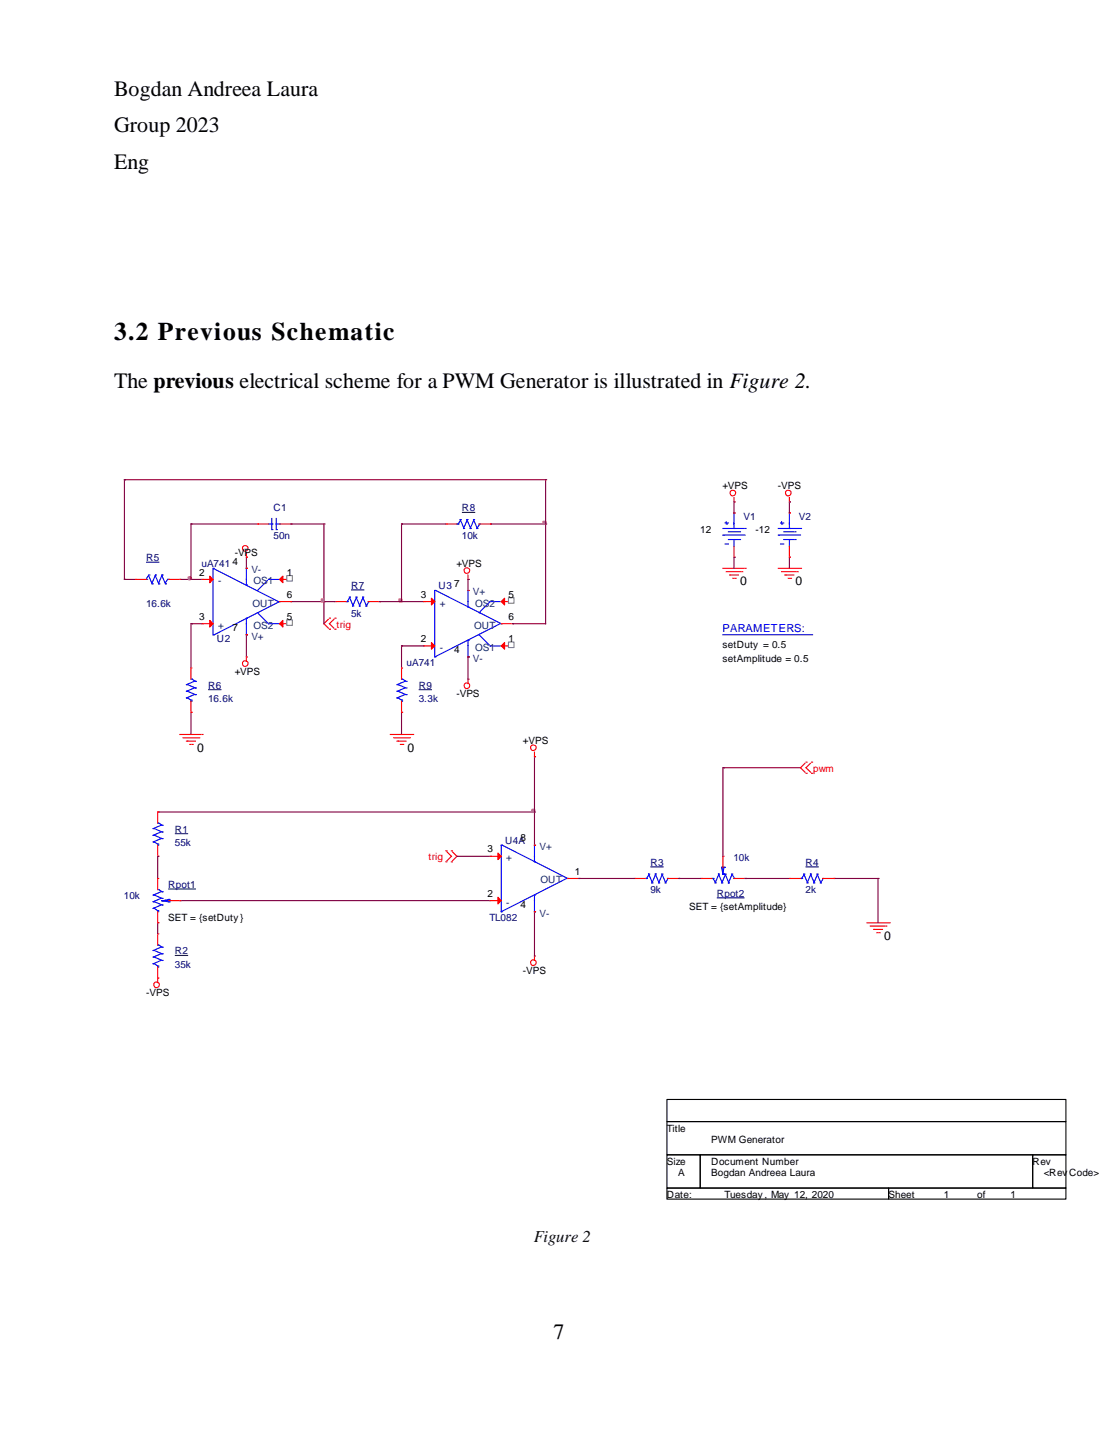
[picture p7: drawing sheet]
<svg xmlns="http://www.w3.org/2000/svg" width="216mm" height="279mm" viewBox="0 0 216 279" stroke-linecap="round" stroke-linejoin="round" font-family="sans-serif">
<defs><g id="words">
<text font-size="4.9" x="22" y="65.7">3.2 Previous Schematic</text>
<g font-size="4.2">
<text x="22" y="18.6">Bogdan Andreea Laura</text>
<text x="22" y="25.6">Group 2023</text>
<text x="22" y="32.6">Eng</text>
<text x="22" y="75">The previous electrical scheme for a PWM Generator is illustrated in Figure 2.</text>
<text x="106.9" y="258.7">7</text>
</g>
<text font-size="3.2" fill="#0d0d0d" x="103.1" y="240">Figure 2</text>
<g font-size="2.4">
<text x="142.9" y="113.1">0</text>
<text x="153.6" y="113.1">0</text>
<text x="38.1" y="145.2">0</text>
<text x="78.7" y="145.2">0</text>
<text x="170.7" y="181.6">0</text>
</g>
<text font-size="2.1" fill="#00f" x="139.5" y="122.1">PARAMETERS:</text>
<g font-size="1.9">
<text x="139.5" y="94.5">+VPS</text>
<text x="150.2" y="94.5">-VPS</text>
<text x="45.3" y="107.4">-VPS</text>
<text x="135.2" y="103.1">12</text>
<text x="145.9" y="103.1">-12</text>
<text x="38.5" y="111.2">2</text>
<text x="44.9" y="109.1">4</text>
<text x="55.4" y="111.2">1</text>
<text x="87.7" y="113.3">7</text>
<text x="88.1" y="109.5">+VPS</text>
<text x="38.5" y="119.8">3</text>
<text x="55.4" y="115.5">6</text>
<text x="55.4" y="119.8">5</text>
<text x="81.3" y="115.5">3</text>
<text x="98.2" y="119.8">6</text>
<text x="98.2" y="115.5">5</text>
<text x="44.9" y="121.9">7</text>
<text x="81.3" y="124.1">2</text>
<text x="98.2" y="124.1">1</text>
<text x="139.5" y="125.1">setDuty = 0.5</text>
<text x="45.3" y="130.5">+VPS</text>
<text x="87.7" y="126.2">4</text>
<text x="139.5" y="127.9">setAmplitude = 0.5</text>
<text x="88.1" y="134.8">-VPS</text>
<text x="101" y="143.7">+VPS</text>
<text x="94.1" y="164.7">3</text>
<text x="94.1" y="173.3">2</text>
<text x="111" y="169">1</text>
<text x="32.5" y="178">SET = {setDuty}</text>
<text x="100.5" y="175.4">4</text>
<text x="133.1" y="175.8">SET = {setAmplitude}</text>
<text x="101" y="188.2">-VPS</text>
<text x="28.2" y="192.5">-VPS</text>
<text x="128.8" y="218.6">Title</text>
<text x="137.4" y="220.8">PWM Generator</text>
<text x="128.8" y="225.1">Size</text>
<text x="130.9" y="227.2">A</text>
<text x="137.4" y="225.1">Document Number</text>
<text x="137.4" y="227.2">Bogdan Andreea Laura</text>
<text x="199.4" y="225.1">Rev</text>
<text x="201.6" y="227.2">&lt;RevCode&gt;</text>
<text x="128.8" y="231.5">Date:</text>
<text x="139.9" y="231.5">Tuesday, May 12, 2020</text>
<text x="171.6" y="231.5">Sheet</text>
<text x="182.3" y="231.5">1</text>
<text x="188.7" y="231.5">of</text>
<text x="195.1" y="231.5">1</text>
</g>
<g font-size="1.9" fill="#000080">
<text x="52.8" y="98.8">C1</text>
<text x="89.2" y="98.8">R8</text>
<text x="143.6" y="100.5">V1</text>
<text x="154.3" y="100.5">V2</text>
<text x="52.8" y="104.1">50n</text>
<text x="89.2" y="104.1">10k</text>
<text x="28.2" y="108.4">R5</text>
<text x="38.9" y="109.5">uA741</text>
<text x="67.8" y="113.8">R7</text>
<text x="84.7" y="113.8">U3</text>
<text x="28.2" y="117.2">16.6k</text>
<text x="67.8" y="119.1">5k</text>
<text x="41.9" y="124.1">U2</text>
<text x="78.5" y="128.8">uA741</text>
<text x="40.2" y="133">R6</text>
<text x="40.2" y="135.6">16.6k</text>
<text x="80.9" y="133">R9</text>
<text x="80.9" y="135.6">3.3k</text>
<text x="33.8" y="160.9">R1</text>
<text x="33.8" y="163.4">55k</text>
<text x="97.5" y="163">U4A8</text>
<text x="125.6" y="167.3">R3</text>
<text x="141.6" y="166.4">10k</text>
<text x="155.6" y="167.3">R4</text>
<text x="23.9" y="173.7">10k</text>
<text x="32.5" y="171.6">Rpot1</text>
<text x="125.6" y="172.6">9k</text>
<text x="138.4" y="173.3">Rpot2</text>
<text x="155.6" y="172.6">2k</text>
<text x="94.5" y="178">TL082</text>
<text x="33.8" y="184.4">R2</text>
<text x="33.8" y="187">35k</text>
</g>
<g font-size="1.9" fill="#004080">
<text x="42.1" y="112.9">-</text>
<text x="48.5" y="110.8">V-</text>
<text x="49" y="112.9">OS1</text>
<text x="48.8" y="117.2">OUT</text>
<text x="84.9" y="117.2">+</text>
<text x="91.3" y="115.1">V+</text>
<text x="91.8" y="117.2">OS2</text>
<text x="42.1" y="121.5">+</text>
<text x="48.5" y="123.6">V+</text>
<text x="49" y="121.5">OS2</text>
<text x="84.9" y="125.8">-</text>
<text x="91.6" y="121.5">OUT</text>
<text x="91.8" y="125.8">OS1</text>
<text x="91.3" y="127.9">V-</text>
<text x="97.8" y="166.4">+</text>
<text x="104.2" y="164.3">V+</text>
<text x="104.4" y="170.7">OUT</text>
<text x="97.8" y="175">-</text>
<text x="104.2" y="177.1">V-</text>
</g>
<g font-size="1.9" fill="#f00">
<text x="65" y="121.3">trig</text>
<text x="157" y="149.1">pwm</text>
<text x="82.8" y="166.2">trig</text>
</g>
</g></defs>
<g fill="none" stroke="#f00" stroke-width=".21">
<path d="M141.7 96.1v.7M141.7 97h.1M152.4 96.1v.7M152.4 97h.1M81.8 116.2h.1M82 116.2h1.9M90.4 111.1v.6M90.4 112h.1M90.4 114.1h.1M139.6 109.8h4.1M140.2 110.5h2.8M140.9 111.1h.1"/>
<path d="M141.1 111.1h1.5M141.5 111.7h.2M142 111.7h.1M143.2 110.5h.1M143.9 109.8h.1M81.8 124.8h.1M82 124.8h1.9M90.4 126.9h.1M90.4 131.2h.1M90.4 131.4v.7M96.8 120.5h1.9M96.8 124.8h1.9"/>
<path d="M98.9 120.5h.1M98.9 124.8h.1M86.1 164.4h.1M86.1 166.5h.1M86.3 164.6l.9 .9-.9 .8M87.2 164.4h.1M87.2 166.5h.1M87.4 164.6l.8 .9-.8 .8M122.5 169.7h.1M122.7 169.7h1.9M128.9 169.7h1.9M131 169.7h.1"/>
<path d="M135.3 169.7h.1M135.5 169.7h2M139.6 165.5h.1M139.6 165.7v1.9M141.7 169.7h2M143.9 169.7h.1M167.4 178.3h4.1M168.1 178.9h2.7M168.7 179.6h.1M168.9 179.6h1.5M171.1 178.9h.1M171.7 178.3h.1"/>
<path d="M30.5 180.4h.1M30.5 180.7v1.9M30.5 186.9v1.9M30.5 189h.1M169.3 180.2h.3M169.8 180.2h.1"/>
<circle cx="141.5" cy="95.2" r=".54"/>
<circle cx="152.2" cy="95.2" r=".54"/>
<circle cx="90.2" cy="110.2" r=".54"/>
<circle cx="90.2" cy="132.5" r=".54"/>
</g>
<g fill="none" stroke="#00f" stroke-width=".21">
<path d="M83.9 114.1h.1M83.9 114.1v12.6M84.2 114.1l12.6 6.4M90.4 114.1h.1M90.4 114.3v2.8M90.4 117.3h.1M92.5 118.4h.1M96.6 116.2h-1.9l-2 2M96.8 116.2h.1M83.9 126.9h.1M90.4 123.7h.1M90.4 123.9v2.8"/>
<path d="M90.4 126.9h.1M92.5 122.7l1.9 1.9M94.7 124.8h.1M94.7 124.8h1.9M96.6 120.5l-12.7 6.4M96.8 120.5h.1M96.8 124.8h.1M124.6 169.7h.1M124.8 169.7h.1M125.3 168.9h.1M125.3 168.9l.6 1.5M125.3 169.1l-.5 .6"/>
<path d="M125.9 170.6h.1M126.6 168.9h.1M126.6 168.9l.6 1.5M126.6 169.1l-.7 1.5M127.2 170.6h.1M127.8 168.9h.1M127.8 168.9l.7 1.5M127.8 169.1l-.6 1.5M128.5 170.6h.1M128.9 169.7h.1M128.9 170l-.4 .6M137.5 169.7h.1"/>
<path d="M137.7 169.7h.1M137.7 169.7l.4 .7M138.1 170.6h.1M138.7 168.9h.1M138.7 168.9l.7 1.5M138.7 169.1l-.6 1.5M139.4 167.6h.1M139.4 167.6h.2v1.1l.2-1.1M139.4 167.8l.2 1.1M139.4 170.6h.1M139.6 168.9h.1M139.8 167.6h.1"/>
<path d="M140 168.9h.1M140 168.9l.7 1.5M140 169.1l-.6 1.5M140.7 170.6h.1M141.3 168.9h.1M141.3 168.9l.4 .6M141.3 169.1l-.6 1.5M141.7 169.7h.1M29.6 183.7h.1M29.6 184.9h.1M29.6 186.2h.1M29.8 183.7l1.5 .6"/>
<path d="M29.8 184.9l1.5 .7M29.8 186.2l.7 .4M30.5 182.6h.1M30.5 186.6h.1M30.5 186.9h.1M30.7 182.6l.6 .4M31.1 183l-1.5 .7M31.1 184.3l-1.5 .6M31.1 185.6l-1.5 .6M31.3 183h.1M31.3 184.3h.1M31.3 185.6h.1"/>
</g>
<path d="M125.6 167.5h2.6M138.4 173.5h5.4M33.8 184.6h2.5" fill="none" stroke="#000080" stroke-width=".21"/>
<g fill="none" stroke="#800040" stroke-width=".21">
<path d="M24 92.7h.1M24 92.9v19.1M36.9 101.2h.1M36.9 112h.1M37.1 101.2h12.6M37.1 112h1.9M47.6 107.7h.1M47.6 107.9v1.9M77.5 116.2h.1M77.8 116.2h4M94.7 101.2h.1M94.9 101.2h10.5"/>
<path d="M105.4 101.2h.1M105.4 101.5v19M152.4 107.7h.1M152.4 107.9v1.9M77.5 124.8h.1M77.5 125v4.1M34.7 174h.1M34.9 174h59.8M143.9 169.7h.1M144.1 169.7h8.3"/>
</g>
<g fill="#f0f" stroke="#f0f" stroke-width=".21">
<circle cx="105.2" cy="101" r=".35"/>
<circle cx="77.3" cy="116" r=".35"/>
</g>
<g fill="#f00" stroke="#f00" stroke-width=".21">
<path d="M83.3 115.6l.6 .6-.6 .7z"/>
<path d="M83.3 124.2l.6 .6-.6 .6z"/>
<path d="M97.4 124.2v1.2l-.6-.6z"/>
</g>
<path d="M98.2 124.1h1.1v1h-1.1z" fill-rule="evenodd" fill="#fff" stroke="#808080" stroke-width=".21"/>
<path d="M97.4 115.6v1.3l-.6-.7z" fill="#f00" stroke="#f00" stroke-width=".21"/>
<path d="M96.8 116.2h1.9M98.9 116.2h.1" fill="none" stroke="#f00" stroke-width=".21"/>
<path d="M98.2 115.5h1.1v1.1h-1.1z" fill-rule="evenodd" fill="#fff" stroke="#808080" stroke-width=".21"/>
<g fill="none" stroke="#800040" stroke-width=".21">
<path d="M24 92.7h.1M24.2 92.7h81.2M105.4 92.7h.1M105.4 92.9v8.3M141.7 97h.1M141.7 97.2v1.9M152.4 97h.1M152.4 97.2v1.9M24 112h.1M24.2 112h2M34.7 112h.1M36.9 101.2h.1"/>
<path d="M36.9 101.5v10.5h-2M56.1 101.2h.1M56.1 116.2h.1M56.4 101.2h6.2M56.4 116.2h6.2M62.6 101.2h.1M62.6 101.5v14.7M62.6 116.2h.1M62.6 116.5v4M62.8 116.2h1.9M73.3 116.2h.1M77.5 101.2h.1"/>
<path d="M77.5 101.5v14.7h-4M77.8 101.2h8.3M90.4 112h.1M90.4 112.2v1.9M141.7 107.7h.1M141.7 107.9v1.9M36.9 120.5h.1M36.9 120.7v8.4M36.9 137.6h.1M36.9 137.8v4.1M37.1 120.5h1.9M47.6 122.7h.1"/>
<path d="M47.6 122.9v4M77.5 124.8h.1M77.5 137.6h.1M77.5 137.8v4.1M77.8 124.8h4M90.4 126.9h.1M90.4 127.2v4M98.9 120.5h.1M99.2 120.5h6.2M30.5 156.9h.1M30.7 156.9h72.5M103.2 146.2h.1"/>
<path d="M103.2 146.4v10.5M103.2 156.9h.1M103.2 157.1v6.2M139.6 148.3h.1M139.6 148.6v16.9M139.8 148.3h14.8M30.5 165.5h.1M30.5 165.7v4M30.5 178.3h.1M30.5 178.5v1.9M88.2 165.5h.1M88.5 165.5h6.2"/>
<path d="M103.2 176.2h.1M103.2 176.4v8.3M111.8 169.7h.1M112 169.7h10.5M131 169.7h.1M131.3 169.7h4M161 169.7h.1M161.2 169.7h8.4M169.6 169.7h.1M169.6 170v8.3"/>
</g>
<g fill="none" stroke="#00f" stroke-width=".21">
<path d="M141.7 99.1h.1M141.7 99.3v2.6M152.4 99.1h.1M152.4 99.3v2.6M28.3 112h.1M28.7 111.1h.1M28.7 111.1l-.4 .6M28.7 111.3l.7 1.5M29.4 112.8h.1M30 111.1h.1M30 111.1l-.6 1.5M30 111.3l.7 1.5"/>
<path d="M30.7 112.8h.1M31.3 111.1h.1M31.3 111.1l-.6 1.5M31.3 111.3l.6 1.5M31.9 112.8h.1M32.4 112h.1M32.4 112l-.5 .6M32.6 112h.1M41.2 109.8h.1M41.2 109.8l12.6 6.4M41.2 110v12.7M47.6 109.8h.1"/>
<path d="M47.6 110v2.8M47.6 113h.1M47.6 119.4h.1M47.6 119.7v2.7M49.7 118.4h.1M49.9 118.6l2 1.9h1.9M51.6 112.2l-1.9 1.9M51.9 101.2h.4M51.9 112h.1M51.9 112h1.9M52.5 100.2v1.9M52.5 101.2h.1"/>
<path d="M52.5 102.3h.1M53.3 100.2v1.9M53.3 101.2h.5M53.3 102.3h.1M54 101.2h.1M54 112h.1M54 116.2h.1M54 116.2l-12.6 6.5M66.8 116.2h.1M67.1 116.2h.1M67.5 115.4h.1M67.5 115.4l.6 1.5"/>
<path d="M67.5 115.6l-.4 .6M68.1 117.1h.1M68.8 115.4h.1M68.8 115.4l.6 1.5M68.8 115.6l-.7 1.5M69.4 117.1h.1M70 115.4h.1M70 115.4l.7 1.5M70 115.6l-.6 1.5M70.7 117.1h.1M71.1 116.2h.1M71.1 116.5l-.4 .6"/>
<path d="M88.2 101.2h.1M88.5 101.2h.1M88.9 100.4h.1M88.9 100.4l.6 1.5M88.9 100.6l-.4 .6M89.5 102.1h.1M90.2 100.4h.1M90.2 100.4l.6 1.5M90.2 100.6l-.7 1.5M90.8 102.1h.1M91.4 100.4h.1M91.4 100.4l.7 1.5"/>
<path d="M91.4 100.6l-.6 1.5M92.1 102.1h.1M92.5 101.2h.1M92.5 101.5l-.4 .6M139.6 102.1h4.1M139.6 103.4h.1M139.8 103.4h4.1M140 105.1h.2M140.2 100.8v.2h-.2M140.2 101.2h.1M140.5 101h.1M140.5 105.1h.1"/>
<path d="M140.7 102.8h1.9M140.7 104.3h1.9M141.7 102.1h.1M141.7 104.3h.1M141.7 104.5v1M142.8 102.8h.1M142.8 104.3h.1M143.9 102.1h.1M150.3 102.1h4.1M150.3 103.4h.1M150.5 103.4h4.1M150.7 105.1h.2"/>
<path d="M150.9 100.8v.2h-.2M150.9 101.2h.1M151.2 101h.1M151.2 105.1h.1M151.4 102.8h1.9M151.4 104.3h1.9M152.4 102.1h.1M152.4 104.3h.1M152.4 104.5v1M153.5 102.8h.1M153.5 104.3h.1M154.6 102.1h.1"/>
<path d="M36 132.3h.1M36 133.6h.1M36 134.9h.1M36.2 132.3l1.5 .6M36.2 133.6l1.5 .6M36.2 134.9l.7 .4M36.9 131.2h.1M36.9 135.3h.1M36.9 135.5h.1M37.1 131.2l.6 .5M37.5 131.7l-1.5 .6M37.5 132.9l-1.5 .7"/>
<path d="M37.5 134.2l-1.5 .7M37.7 131.7h.1M37.7 132.9h.1M37.7 134.2h.1M41.2 122.7h.1M47.6 122.7h.1M54 120.5h.1M76.7 132.3h.1M76.7 133.6h.1M76.7 134.9h.1M76.9 132.3l1.5 .6M76.9 133.6l1.5 .6"/>
<path d="M76.9 134.9l.6 .4M77.5 131.2h.1M77.5 135.3h.1M77.5 135.5h.1M77.8 131.2l.6 .5M78.2 131.7l-1.5 .6M78.2 132.9l-1.5 .7M78.2 134.2l-1.5 .7M78.4 131.7h.1M78.4 132.9h.1M78.4 134.2h.1M139.6 122.7h16.9"/>
<path d="M156.7 122.7h.1M30.5 159h.1M30.7 159l.6 .5M31.1 159.5l-1.5 .6M31.3 159.5h.1M29.6 160.1h.1M29.6 161.4h.1M29.6 162.7h.1M29.6 173h.1M29.6 174.2h.1M29.6 175.5h.1M29.8 160.1l1.5 .7"/>
<path d="M29.8 161.4l1.5 .6M29.8 162.7l.7 .4M29.8 173l1.5 .6M29.8 174.2l1.5 .7M29.8 175.5l.7 .5M30.5 163.1h.1M30.5 163.3h.1M30.5 171.9h.1M30.5 176h.1M30.5 176.2h.1M30.7 171.9l.6 .4M31.1 160.8l-1.5 .6"/>
<path d="M31.1 162l-1.5 .7M31.1 172.3l-1.5 .7M31.1 173.6l-1.5 .6M31.1 174.9l-1.5 .6M31.3 160.8h.1M31.3 162h.1M31.3 172.3h.1M31.3 173.6h.1M31.3 174h.1M31.3 174l1.1 .2M31.3 174.9h.1M32.6 173.8h.1"/>
<path d="M32.6 173.8l-1.1 .2h1.1v.2M32.6 174.2h.1M96.8 163.3h.1M96.8 163.3v12.7M96.8 176.2h.1M97 163.3l12.6 6.4M103.2 163.3h.1M103.2 163.5v2.8M103.2 166.5h.1M103.2 173h.1M103.2 173.2v2.8M103.2 176.2h.1"/>
<path d="M109.4 169.7l-12.6 6.5M109.6 169.7h.1M154.6 169.7h.1M154.8 169.7h.1M155.2 168.9h.1M155.2 168.9l.7 1.5M155.2 169.1l-.4 .6M155.9 170.6h.1M156.5 168.9h.1M156.5 168.9l.7 1.5M156.5 169.1l-.6 1.5M157.2 170.6h.1"/>
<path d="M157.8 168.9h.1M157.8 168.9l.6 1.5M157.8 169.1l-.6 1.5M158.4 170.6h.1M158.9 169.7h.1M158.9 170l-.5 .6"/>
</g>
<path d="M89.2 99h2.6M28.2 108.6h2.6M67.8 114h2.6M40.2 133.3h2.6M80.9 133.3h2.5M32.5 171.8h5.3M33.8 161.1h2.5M155.6 167.5h2.5" fill="none" stroke="#000080" stroke-width=".21"/>
<g fill="none" stroke="#f00" stroke-width=".21">
<path d="M141.7 99.1h.1M152.4 99.1h.1M26.2 112h.1M26.4 112h1.9M32.6 112h1.9M34.7 112h.1M39 112h.1M39.2 112h2M47.6 106.8v.7M47.6 107.7h.1M47.6 109.8h.1M49.7 101.2h.1"/>
<path d="M49.9 101.2h2M54 101.2h1.9M54 112h1.9M54 116.2h1.9M56.1 101.2h.1M56.1 112h.1M56.1 116.2h.1M63.4 119.7l-.8 .8 .8 .9M63.6 119.4h.1M64.5 119.7l-.9 .8 .9 .9M64.7 116.2h.1M64.7 119.4h.1"/>
<path d="M64.9 116.2h1.9M71.1 116.2h1.9M73.3 116.2h.1M86.1 101.2h.1M86.3 101.2h1.9M92.5 101.2h1.9M94.7 101.2h.1M141.7 105.5v2M141.7 107.7h.1M150.3 109.8h4.1M150.9 110.5h2.8M151.6 111.1h.1"/>
<path d="M151.8 111.1h1.5M152.2 111.7h.2M152.4 105.5v2M152.4 107.7h.1M152.7 111.7h.1M153.9 110.5h.1M154.6 109.8h.1M36.9 129.1h.1M36.9 129.3v1.9M36.9 135.5v1.9M36.9 137.6h.1M39 120.5h.1"/>
<path d="M39.2 120.5h2M47.6 122.7h.1M47.6 126.9h.1M47.6 127.2v.6M63.6 121.6h.1M64.7 121.6h.1M77.5 129.1h.1M77.5 129.3v1.9M77.5 135.5v1.9M77.5 137.6h.1M30.5 156.9h.1M30.5 157.1v1.9"/>
<path d="M34.7 141.9h4.1M35.4 142.6h2.8M36 143.2h.1M36.2 143.2h1.5M36.7 143.8h.2M37.1 143.8h.1M38.4 142.6h.1M39 141.9h.1M75.4 141.9h4.1M76 142.6h2.8M76.7 143.2h.1M76.9 143.2h1.5"/>
<path d="M77.3 143.8h.2M77.8 143.8h.1M79 142.6h.1M79.7 141.9h.1M103.2 145.3v.7M103.2 146.2h.1M155.4 147.5l-.8 .8 .8 .9M155.7 147.3h.1M155.7 149.4h.1M156.5 147.5l-.8 .8 .8 .9M156.7 147.3h.1M156.7 149.4h.1"/>
<path d="M30.5 163.3v1.9M30.5 165.5h.1M30.5 169.7h.1M30.5 170v1.9M30.5 176.2v1.9M30.5 178.3h.1M32.6 174h1.9M34.7 174h.1M94.7 165.5h.1M94.7 174h.1M94.9 165.5h1.9M94.9 174h1.9"/>
<path d="M103.2 163.3h.1M103.2 176.2h.1M109.6 169.7h2M111.8 169.7h.1M152.4 169.7h.1M152.7 169.7h1.9M158.9 169.7h1.9M161 169.7h.1M30.5 189h.1M30.5 189.2v.7M103.2 184.7h.1M103.2 184.9v.7"/>
<circle cx="47.4" cy="105.9" r=".54"/>
<circle cx="47.4" cy="128.2" r=".54"/>
<circle cx="103" cy="144.5" r=".54"/>
<circle cx="30.2" cy="190.3" r=".54"/>
<circle cx="103" cy="186" r=".54"/>
</g>
<g fill="#f0f" stroke="#f0f" stroke-width=".21">
<circle cx="36.7" cy="111.7" r=".35"/>
<circle cx="103" cy="156.7" r=".35"/>
<circle cx="62.4" cy="116" r=".35"/>
</g>
<g fill="#f00" stroke="#f00" stroke-width=".21">
<path d="M96.2 164.8l.6 .7-.6 .6z"/>
<path d="M96.2 173.4l.6 .6-.6 .7z"/>
<path d="M40.5 119.9l.7 .6-.7 .7z"/>
<path d="M40.5 111.3l.7 .7-.7 .6z"/>
<path d="M54.6 111.3v1.3l-.6-.6z"/>
</g>
<path d="M128.8 212.4h77v4.3h-77zM128.8 216.7h77v6.4h-77zM128.8 223.1h6.4v6.5h-6.4zM128.8 229.6h42.8v2.1h-42.8zM135.2 223.1h64.2v6.5h-64.2zM171.6 229.6h34.2v2.1h-34.2zM199.4 223.1h6.4v6.5h-6.4z" fill="none" stroke="#000" stroke-width=".21"/>
<path d="M55.4 111.2h1.1v1.1h-1.1z" fill-rule="evenodd" fill="#fff" stroke="#808080" stroke-width=".21"/>
<path d="M54 120.5l.6-.6v1.3z" fill="#f00" stroke="#f00" stroke-width=".21"/>
<path d="M54 120.5h1.9M56.1 120.5h.1" fill="none" stroke="#f00" stroke-width=".21"/>
<path d="M55.4 119.8h1.1v1h-1.1z" fill-rule="evenodd" fill="#fff" stroke="#808080" stroke-width=".21"/>
<use href="#words"/>
</svg>
